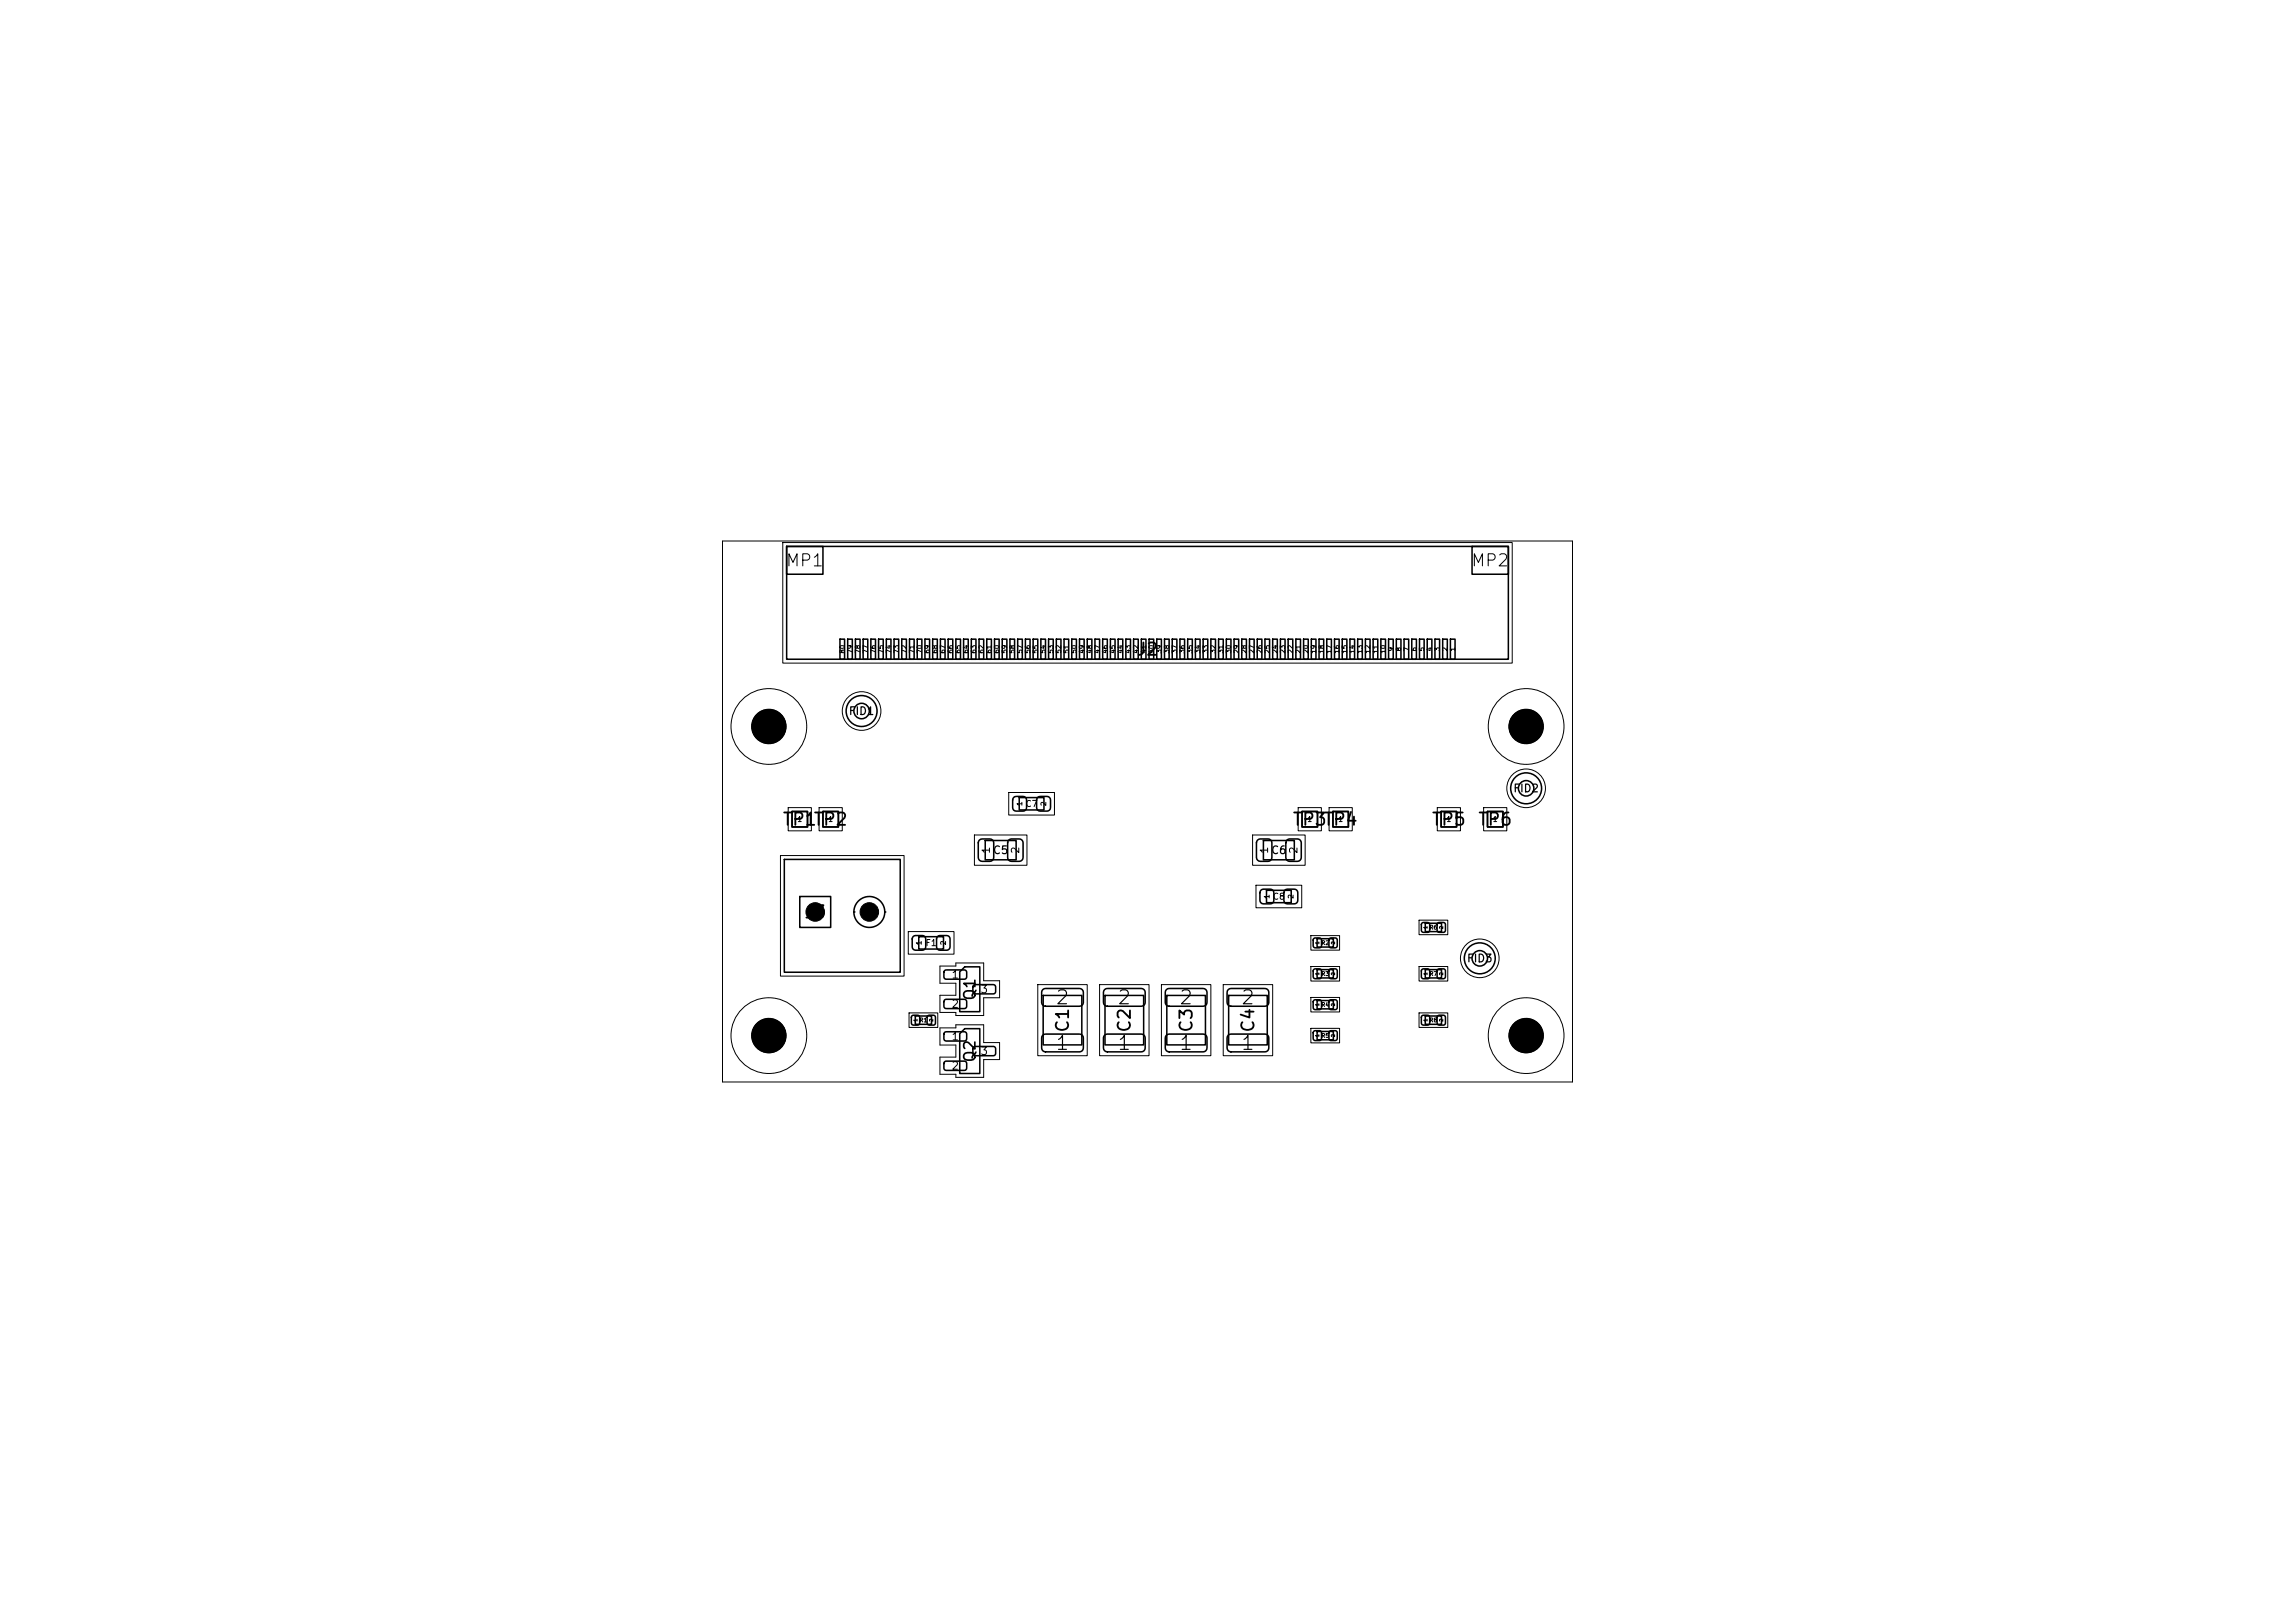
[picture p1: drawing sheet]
<svg xmlns="http://www.w3.org/2000/svg" width="297mm" height="210mm" viewBox="0 0 297 210" stroke-linecap="round" stroke-linejoin="round" font-family="sans-serif">
<defs><g id="words">
<g font-size="2">
<text x="97.3" y="95.5">H1</text>
<text x="195.3" y="95.5">H2</text>
<text x="97.3" y="135.5">H3</text>
<text x="195.3" y="135.5">H4</text>
</g>
<g font-size="1.8">
<text x="136.5" y="130.4">2</text>
<text x="144.5" y="130.4">2</text>
<text x="152.5" y="130.4">2</text>
<text x="160.5" y="130.4">2</text>
<text x="136.5" y="136.3">1</text>
<text x="144.5" y="136.3">1</text>
<text x="152.5" y="136.3">1</text>
<text x="160.5" y="136.3">1</text>
</g>
<g font-size="1.6">
<text x="101.6" y="73.7">MP1</text>
<text x="190.3" y="73.7">MP2</text>
<text x="147" y="85.2">J2</text>
<text x="101.2" y="107.2">TP1TP2</text>
<text x="167.2" y="107.2">TP3TP4</text>
<text x="185.2" y="107.2">TP5</text>
<text x="191.2" y="107.2">TP6</text>
<text x="104" y="119.2">J3</text>
<text x="138.7" y="133.7" transform="rotate(-90 138.7 133.7)">C1</text>
<text x="146.7" y="133.7" transform="rotate(-90 146.7 133.7)">C2</text>
<text x="154.7" y="133.7" transform="rotate(-90 154.7 133.7)">C3</text>
<text x="162.7" y="133.7" transform="rotate(-90 162.7 133.7)">C4</text>
</g>
<g font-size="1.4">
<text x="126.6" y="129.6" transform="rotate(-90 126.6 129.6)">Q1</text>
<text x="126.6" y="137.6" transform="rotate(-90 126.6 137.6)">Q2</text>
</g>
<g font-size="1.3">
<text x="104.7" y="119">1</text>
<text x="111.7" y="119">2</text>
</g>
<g font-size="1">
<text x="109.8" y="92.8">FID1</text>
<text x="195.8" y="102.8">FID2</text>
<text x="128.3" y="110.6" transform="rotate(-90 128.3 110.6)">1</text>
<text x="128.4" y="110.8">C5</text>
<text x="132.1" y="110.6" transform="rotate(-90 132.1 110.6)">2</text>
<text x="164.3" y="110.6" transform="rotate(-90 164.3 110.6)">1</text>
<text x="164.4" y="110.8">C6</text>
<text x="168.1" y="110.6" transform="rotate(-90 168.1 110.6)">2</text>
<text x="189.8" y="124.8">FID3</text>
<text x="123.1" y="126.9">1</text>
<text x="123.1" y="130.7">2</text>
<text x="126.8" y="128.8">3</text>
<text x="123.1" y="134.9">1</text>
<text x="126.8" y="136.8">3</text>
<text x="123.1" y="138.7">2</text>
</g>
<g font-size=".8">
<text x="132.6" y="104.6">C7</text>
<text x="164.6" y="116.6">C8</text>
<text x="119.7" y="122.6">F1</text>
</g>
<g font-size=".7">
<text x="103.1" y="106.5">1</text>
<text x="107.1" y="106.5">1</text>
<text x="169.1" y="106.5">1</text>
<text x="173.1" y="106.5">1</text>
<text x="187.1" y="106.5">1</text>
<text x="193.1" y="106.5">1</text>
</g>
<g font-size=".6">
<text x="109.5" y="84.6" transform="rotate(-90 109.5 84.6)">80</text>
<text x="110.5" y="84.6" transform="rotate(-90 110.5 84.6)">79</text>
<text x="111.5" y="84.6" transform="rotate(-90 111.5 84.6)">78</text>
<text x="112.5" y="84.6" transform="rotate(-90 112.5 84.6)">77</text>
<text x="113.5" y="84.6" transform="rotate(-90 113.5 84.6)">76</text>
<text x="114.5" y="84.6" transform="rotate(-90 114.5 84.6)">75</text>
<text x="115.5" y="84.6" transform="rotate(-90 115.5 84.6)">74</text>
<text x="116.5" y="84.6" transform="rotate(-90 116.5 84.6)">73</text>
<text x="117.5" y="84.6" transform="rotate(-90 117.5 84.6)">72</text>
<text x="118.5" y="84.6" transform="rotate(-90 118.5 84.6)">71</text>
<text x="119.5" y="84.6" transform="rotate(-90 119.5 84.6)">70</text>
<text x="120.5" y="84.6" transform="rotate(-90 120.5 84.6)">69</text>
<text x="121.5" y="84.6" transform="rotate(-90 121.5 84.6)">68</text>
<text x="122.5" y="84.6" transform="rotate(-90 122.5 84.6)">67</text>
<text x="123.5" y="84.6" transform="rotate(-90 123.5 84.6)">66</text>
<text x="124.5" y="84.6" transform="rotate(-90 124.5 84.6)">65</text>
<text x="125.5" y="84.6" transform="rotate(-90 125.5 84.6)">64</text>
<text x="126.5" y="84.6" transform="rotate(-90 126.5 84.6)">63</text>
<text x="127.5" y="84.6" transform="rotate(-90 127.5 84.6)">62</text>
<text x="128.5" y="84.6" transform="rotate(-90 128.5 84.6)">61</text>
<text x="129.5" y="84.6" transform="rotate(-90 129.5 84.6)">60</text>
<text x="130.5" y="84.6" transform="rotate(-90 130.5 84.6)">59</text>
<text x="131.5" y="84.6" transform="rotate(-90 131.5 84.6)">58</text>
<text x="132.5" y="84.6" transform="rotate(-90 132.5 84.6)">57</text>
<text x="133.5" y="84.6" transform="rotate(-90 133.5 84.6)">56</text>
<text x="134.5" y="84.6" transform="rotate(-90 134.5 84.6)">55</text>
<text x="135.5" y="84.6" transform="rotate(-90 135.5 84.6)">54</text>
<text x="136.5" y="84.6" transform="rotate(-90 136.5 84.6)">53</text>
<text x="137.5" y="84.6" transform="rotate(-90 137.5 84.6)">52</text>
<text x="138.5" y="84.6" transform="rotate(-90 138.5 84.6)">51</text>
<text x="139.5" y="84.6" transform="rotate(-90 139.5 84.6)">50</text>
<text x="140.5" y="84.6" transform="rotate(-90 140.5 84.6)">49</text>
<text x="141.5" y="84.6" transform="rotate(-90 141.5 84.6)">48</text>
<text x="142.5" y="84.6" transform="rotate(-90 142.5 84.6)">47</text>
<text x="143.5" y="84.6" transform="rotate(-90 143.5 84.6)">46</text>
<text x="144.5" y="84.6" transform="rotate(-90 144.5 84.6)">45</text>
<text x="145.5" y="84.6" transform="rotate(-90 145.5 84.6)">44</text>
<text x="146.5" y="84.6" transform="rotate(-90 146.5 84.6)">43</text>
<text x="147.5" y="84.6" transform="rotate(-90 147.5 84.6)">42</text>
<text x="148.5" y="84.6" transform="rotate(-90 148.5 84.6)">41</text>
<text x="149.5" y="84.6" transform="rotate(-90 149.5 84.6)">40</text>
<text x="150.5" y="84.6" transform="rotate(-90 150.5 84.6)">39</text>
<text x="151.5" y="84.6" transform="rotate(-90 151.5 84.6)">38</text>
<text x="152.5" y="84.6" transform="rotate(-90 152.5 84.6)">37</text>
<text x="153.5" y="84.6" transform="rotate(-90 153.5 84.6)">36</text>
<text x="154.5" y="84.6" transform="rotate(-90 154.5 84.6)">35</text>
<text x="155.5" y="84.6" transform="rotate(-90 155.5 84.6)">34</text>
<text x="156.5" y="84.6" transform="rotate(-90 156.5 84.6)">33</text>
<text x="157.5" y="84.6" transform="rotate(-90 157.5 84.6)">32</text>
<text x="158.5" y="84.6" transform="rotate(-90 158.5 84.6)">31</text>
<text x="159.5" y="84.6" transform="rotate(-90 159.5 84.6)">30</text>
<text x="160.5" y="84.6" transform="rotate(-90 160.5 84.6)">29</text>
<text x="161.5" y="84.6" transform="rotate(-90 161.5 84.6)">28</text>
<text x="162.5" y="84.6" transform="rotate(-90 162.5 84.6)">27</text>
<text x="163.5" y="84.6" transform="rotate(-90 163.5 84.6)">26</text>
<text x="164.5" y="84.6" transform="rotate(-90 164.5 84.6)">25</text>
<text x="165.5" y="84.6" transform="rotate(-90 165.5 84.6)">24</text>
<text x="166.5" y="84.6" transform="rotate(-90 166.5 84.6)">23</text>
<text x="167.5" y="84.6" transform="rotate(-90 167.5 84.6)">22</text>
<text x="168.5" y="84.6" transform="rotate(-90 168.5 84.6)">21</text>
<text x="169.5" y="84.6" transform="rotate(-90 169.5 84.6)">20</text>
<text x="170.5" y="84.6" transform="rotate(-90 170.5 84.6)">19</text>
<text x="171.5" y="84.6" transform="rotate(-90 171.5 84.6)">18</text>
<text x="172.5" y="84.6" transform="rotate(-90 172.5 84.6)">17</text>
<text x="173.5" y="84.6" transform="rotate(-90 173.5 84.6)">16</text>
<text x="174.5" y="84.6" transform="rotate(-90 174.5 84.6)">15</text>
<text x="175.5" y="84.6" transform="rotate(-90 175.5 84.6)">14</text>
<text x="176.5" y="84.6" transform="rotate(-90 176.5 84.6)">13</text>
<text x="177.5" y="84.6" transform="rotate(-90 177.5 84.6)">12</text>
<text x="178.5" y="84.6" transform="rotate(-90 178.5 84.6)">11</text>
<text x="179.5" y="84.6" transform="rotate(-90 179.5 84.6)">10</text>
<text x="180.5" y="84.3" transform="rotate(-90 180.5 84.3)">9</text>
<text x="181.5" y="84.3" transform="rotate(-90 181.5 84.3)">8</text>
<text x="182.5" y="84.3" transform="rotate(-90 182.5 84.3)">7</text>
<text x="183.5" y="84.3" transform="rotate(-90 183.5 84.3)">6</text>
<text x="184.5" y="84.3" transform="rotate(-90 184.5 84.3)">5</text>
<text x="185.5" y="84.3" transform="rotate(-90 185.5 84.3)">4</text>
<text x="186.5" y="84.3" transform="rotate(-90 186.5 84.3)">3</text>
<text x="187.5" y="84.3" transform="rotate(-90 187.5 84.3)">2</text>
<text x="188.5" y="84.3" transform="rotate(-90 188.5 84.3)">1</text>
<text x="132.4" y="104.4" transform="rotate(-90 132.4 104.4)">1</text>
<text x="135.5" y="104.4" transform="rotate(-90 135.5 104.4)">2</text>
<text x="164.4" y="116.4" transform="rotate(-90 164.4 116.4)">1</text>
<text x="167.5" y="116.4" transform="rotate(-90 167.5 116.4)">2</text>
<text x="119.4" y="122.4" transform="rotate(-90 119.4 122.4)">1</text>
<text x="122.6" y="122.4" transform="rotate(-90 122.6 122.4)">2</text>
</g>
<g font-size=".5">
<text x="170.9" y="122.4">R2</text>
<text x="184.9" y="120.4">R6</text>
<text x="170.9" y="126.4">R3</text>
<text x="170.9" y="130.4">R4</text>
<text x="184.9" y="126.4">R7</text>
<text x="118.9" y="132.4">R1</text>
<text x="170.9" y="134.4">R5</text>
<text x="184.9" y="132.4">R8</text>
</g>
<g font-size=".4">
<text x="170.8" y="122.2" transform="rotate(-90 170.8 122.2)">1</text>
<text x="172.8" y="122.2" transform="rotate(-90 172.8 122.2)">2</text>
<text x="184.8" y="120.2" transform="rotate(-90 184.8 120.2)">1</text>
<text x="186.8" y="120.2" transform="rotate(-90 186.8 120.2)">2</text>
<text x="170.8" y="130.2" transform="rotate(-90 170.8 130.2)">1</text>
<text x="170.8" y="126.2" transform="rotate(-90 170.8 126.2)">1</text>
<text x="172.8" y="130.2" transform="rotate(-90 172.8 130.2)">2</text>
<text x="172.8" y="126.2" transform="rotate(-90 172.8 126.2)">2</text>
<text x="184.8" y="126.2" transform="rotate(-90 184.8 126.2)">1</text>
<text x="186.8" y="126.2" transform="rotate(-90 186.8 126.2)">2</text>
<text x="118.8" y="132.2" transform="rotate(-90 118.8 132.2)">1</text>
<text x="120.8" y="132.2" transform="rotate(-90 120.8 132.2)">2</text>
<text x="170.8" y="134.2" transform="rotate(-90 170.8 134.2)">1</text>
<text x="172.8" y="134.2" transform="rotate(-90 172.8 134.2)">2</text>
<text x="184.8" y="132.2" transform="rotate(-90 184.8 132.2)">1</text>
<text x="186.8" y="132.2" transform="rotate(-90 186.8 132.2)">2</text>
</g>
</g></defs>
<g fill="none" stroke="#000" stroke-width=".2">
<path d="M101.8 70.7h93.4v14.6h-93.4zM101.8 70.7h4.7v3.6h-4.7zM190.5 70.7h4.7v3.6h-4.7zM108.7 82.7h.6v2.6h-.6zM109.7 82.7h.6v2.6h-.6zM110.7 82.7h.6v2.6h-.6zM111.7 82.7h.6v2.6h-.6zM112.7 82.7h.6v2.6h-.6zM113.7 82.7h.6v2.6h-.6zM114.7 82.7h.6v2.6h-.6zM115.7 82.7h.6v2.6h-.6zM116.7 82.7h.6v2.6h-.6z"/>
<path d="M117.7 82.7h.6v2.6h-.6zM118.7 82.7h.6v2.6h-.6zM119.7 82.7h.6v2.6h-.6zM120.7 82.7h.6v2.6h-.6zM121.7 82.7h.6v2.6h-.6zM122.7 82.7h.6v2.6h-.6zM123.7 82.7h.6v2.6h-.6zM124.7 82.7h.6v2.6h-.6zM125.7 82.7h.6v2.6h-.6zM126.7 82.7h.6v2.6h-.6zM127.7 82.7h.6v2.6h-.6zM128.7 82.7h.6v2.6h-.6z"/>
<path d="M129.7 82.7h.6v2.6h-.6zM130.7 82.7h.6v2.6h-.6zM131.7 82.7h.6v2.6h-.6zM132.7 82.7h.6v2.6h-.6zM133.7 82.7h.6v2.6h-.6zM134.7 82.7h.6v2.6h-.6zM135.7 82.7h.6v2.6h-.6zM136.7 82.7h.6v2.6h-.6zM137.7 82.7h.6v2.6h-.6zM138.7 82.7h.6v2.6h-.6zM139.7 82.7h.6v2.6h-.6zM140.7 82.7h.6v2.6h-.6z"/>
<path d="M141.7 82.7h.6v2.6h-.6zM142.7 82.7h.6v2.6h-.6zM143.7 82.7h.6v2.6h-.6zM144.7 82.7h.6v2.6h-.6zM145.7 82.7h.6v2.6h-.6zM146.7 82.7h.6v2.6h-.6zM147.7 82.7h.6v2.6h-.6zM148.7 82.7h.6v2.6h-.6zM149.7 82.7h.6v2.6h-.6zM150.7 82.7h.6v2.6h-.6zM151.7 82.7h.6v2.6h-.6zM152.7 82.7h.6v2.6h-.6z"/>
<path d="M153.7 82.7h.6v2.6h-.6zM154.7 82.7h.6v2.6h-.6zM155.7 82.7h.6v2.6h-.6zM156.7 82.7h.6v2.6h-.6zM157.7 82.7h.6v2.6h-.6zM158.7 82.7h.6v2.6h-.6zM159.7 82.7h.6v2.6h-.6zM160.7 82.7h.6v2.6h-.6zM161.7 82.7h.6v2.6h-.6zM162.7 82.7h.6v2.6h-.6zM163.7 82.7h.6v2.6h-.6zM164.7 82.7h.6v2.6h-.6z"/>
<path d="M165.7 82.7h.6v2.6h-.6zM166.7 82.7h.6v2.6h-.6zM167.7 82.7h.6v2.6h-.6zM168.7 82.7h.6v2.6h-.6zM169.7 82.7h.6v2.6h-.6zM170.7 82.7h.6v2.6h-.6zM171.7 82.7h.6v2.6h-.6zM172.7 82.7h.6v2.6h-.6zM173.7 82.7h.6v2.6h-.6zM174.7 82.7h.6v2.6h-.6zM175.7 82.7h.6v2.6h-.6zM176.7 82.7h.6v2.6h-.6z"/>
<path d="M177.7 82.7h.6v2.6h-.6zM178.7 82.7h.6v2.6h-.6zM179.7 82.7h.6v2.6h-.6zM180.7 82.7h.6v2.6h-.6zM181.7 82.7h.6v2.6h-.6zM182.7 82.7h.6v2.6h-.6zM183.7 82.7h.6v2.6h-.6zM184.7 82.7h.6v2.6h-.6zM185.7 82.7h.6v2.6h-.6zM186.7 82.7h.6v2.6h-.6zM187.7 82.7h.6v2.6h-.6zM101.5 111.2h15v14.6h-15z"/>
<path d="M102.5 105h2v2h-2zM103.5 116h4v4h-4zM106.5 105h2v2h-2zM110.5 118h.1M110.5 118a2 2 0 0 0 2 2 2 2 0 0 0 2-2M110.5 118a2 2 0 0 1 2-2 2 2 0 0 1 2 2M114.5 118h.1M126.7 108.7l.4-.1h1a.5 .5 0 0 1 .5 .5v1.9a.5 .5 0 0 1-.5 .5h-1a.5 .5 0 0 1-.5-.5v-1.9zM127.5 108.8h4v2.5h-4zM130.5 108.7l.4-.1h1a.5 .5 0 0 1 .5 .5v1.9a.5 .5 0 0 1-.5 .5h-1a.5 .5 0 0 1-.5-.5v-1.9zM131.2 103.2l.3-.1h.9a.45 .45 0 0 1 .5 .4v1a.45 .45 0 0 1-.5 .5h-.9a.45 .45 0 0 1-.4-.5v-1zM131.9 103.2h3.2v1.6h-3.2z"/>
<path d="M134.3 103.2l.3-.1h.9a.45 .45 0 0 1 .5 .4v1a.45 .45 0 0 1-.5 .5h-.9a.45 .45 0 0 1-.4-.5v-1zM162.7 108.7l.4-.1h1a.5 .5 0 0 1 .5 .5v1.9a.5 .5 0 0 1-.5 .5h-1a.5 .5 0 0 1-.5-.5v-1.9zM163.2 115.2l.3-.1h.9a.45 .45 0 0 1 .5 .4v1a.45 .45 0 0 1-.5 .5h-.9a.45 .45 0 0 1-.4-.5v-1zM163.5 108.8h4v2.5h-4zM163.9 115.2h3.2v1.6h-3.2zM166.3 115.2l.3-.1h.9a.45 .45 0 0 1 .5 .4v1a.45 .45 0 0 1-.5 .5h-.9a.45 .45 0 0 1-.4-.5v-1zM166.5 108.7l.4-.1h1a.5 .5 0 0 1 .5 .5v1.9a.5 .5 0 0 1-.5 .5h-1a.5 .5 0 0 1-.5-.5v-1.9zM168.5 105h2v2h-2zM172.5 105h2v2h-2zM184 119.4h.2h.7l.1 .2-.1 1h-.1h-.8l-.1-.2zM184.5 119.5h2.1v1h-2.1zM186.1 119.4h.2h.7l.1 .2-.1 1h-.2h-.7l-.1-.2z"/>
<path d="M186.5 105h2v2h-2zM192.5 105h2v2h-2zM118 131.4h.2h.7l.1 .2-.1 1h-.1h-.8l-.1-.2zM118.2 121.2l.3-.1h.9a.44 .44 0 0 1 .4 .4v1a.44 .44 0 0 1-.4 .5h-.9a.44 .44 0 0 1-.4-.5v-1zM118.5 131.5h2.1v1h-2.1zM118.9 121.2h3.2v1.6h-3.2zM120.1 131.4h.2h.7l.1 .2-.1 1h-.2h-.7l-.1-.2zM121.3 121.2l.3-.1h.9a.44 .44 0 0 1 .5 .4v1a.44 .44 0 0 1-.5 .5h-.9a.44 .44 0 0 1-.4-.5v-1zM122.2 133.6l.3-.1h2.4l.2 .3v.7l-.3 .2h-2.5l-.1-.3zM122.2 137.4l.3-.1h2.4l.2 .3v.7l-.3 .2h-2.5l-.1-.3zM122.2 125.6l.3-.1h2.4l.2 .3v.7l-.3 .2h-2.5l-.1-.3zM122.2 129.4l.3-.1h2.4l.2 .3v.7l-.3 .2h-2.5l-.1-.3z"/>
<path d="M124.9 133.1h1.9v5.8h-2.6v-5.1zM124.9 125.1h1.9v5.8h-2.6v-5.1zM126 135.5l.2-.1h2.5l.2 .3-.1 .7-.2 .2h-2.5l-.2-.3zM126 127.5l.2-.1h2.5l.2 .3-.1 .7-.2 .2h-2.5l-.2-.3zM134.9 133.9l.4-.1h4.4a.5 .5 0 0 1 .5 .5v1.3a.5 .5 0 0 1-.5 .5h-4.4a.5 .5 0 0 1-.5-.5v-1.3zM134.9 128.1l.4-.2h4.4a.5 .5 0 0 1 .5 .5v1.3a.5 .5 0 0 1-.5 .5h-4.4a.5 .5 0 0 1-.5-.5v-1.3zM135 128.8h5v6.4h-5zM142.9 133.9l.4-.1h4.4a.5 .5 0 0 1 .5 .5v1.3a.5 .5 0 0 1-.5 .5h-4.4a.5 .5 0 0 1-.5-.5v-1.3zM142.9 128.1l.4-.2h4.4a.5 .5 0 0 1 .5 .5v1.3a.5 .5 0 0 1-.5 .5h-4.4a.5 .5 0 0 1-.5-.5v-1.3zM143 128.8h5v6.4h-5zM150.9 133.9l.4-.1h4.4a.5 .5 0 0 1 .5 .5v1.3a.5 .5 0 0 1-.5 .5h-4.4a.5 .5 0 0 1-.5-.5v-1.3zM150.9 128.1l.4-.2h4.4a.5 .5 0 0 1 .5 .5v1.3a.5 .5 0 0 1-.5 .5h-4.4a.5 .5 0 0 1-.5-.5v-1.3z"/>
<path d="M151 128.8h5v6.4h-5zM158.9 133.9l.4-.1h4.4a.5 .5 0 0 1 .5 .5v1.3a.5 .5 0 0 1-.5 .5h-4.4a.5 .5 0 0 1-.5-.5v-1.3zM158.9 128.1l.4-.2h4.4a.5 .5 0 0 1 .5 .5v1.3a.5 .5 0 0 1-.5 .5h-4.4a.5 .5 0 0 1-.5-.5v-1.3zM159 128.8h5v6.4h-5zM170 125.4h.2h.7l.1 .2-.1 1h-.1h-.8l-.1-.2zM170 121.4h.2h.7l.1 .2-.1 1h-.1h-.8l-.1-.2zM170 133.4h.2h.7l.1 .2-.1 1h-.1h-.8l-.1-.2zM170 129.4h.2h.7l.1 .2-.1 1h-.1h-.8l-.1-.2zM170.5 125.5h2.1v1h-2.1zM170.5 121.5h2.1v1h-2.1zM170.5 133.5h2.1v1h-2.1zM170.5 129.5h2.1v1h-2.1z"/>
<path d="M172.1 125.4h.2h.7l.1 .2-.1 1h-.2h-.7l-.1-.2zM172.1 121.4h.2h.7l.1 .2-.1 1h-.2h-.7l-.1-.2zM172.1 133.4h.2h.7l.1 .2-.1 1h-.2h-.7l-.1-.2zM172.1 129.4h.2h.7l.1 .2-.1 1h-.2h-.7l-.1-.2zM184 125.4h.2h.7l.1 .2-.1 1h-.1h-.8l-.1-.2zM184 131.4h.2h.7l.1 .2-.1 1h-.1h-.8l-.1-.2zM184.5 125.5h2.1v1h-2.1zM184.5 131.5h2.1v1h-2.1zM186.1 125.4h.2h.7l.1 .2-.1 1h-.2h-.7l-.1-.2zM186.1 131.4h.2h.7l.1 .2-.1 1h-.2h-.7l-.1-.2z"/>
<circle cx="99.5" cy="94" r="2.2"/>
<circle cx="111.5" cy="92" r="1"/>
<circle cx="111.5" cy="92" r="2"/>
<circle cx="197.5" cy="94" r="2.2"/>
<circle cx="197.5" cy="102" r="1"/>
<circle cx="197.5" cy="102" r="2"/>
<circle cx="99.5" cy="134" r="2.2"/>
<circle cx="191.5" cy="124" r="2"/>
<circle cx="191.5" cy="124" r="1"/>
<circle cx="197.5" cy="134" r="2.2"/>
</g>
<g fill="none" stroke="#000" stroke-width=".13">
<path d="M93.5 70h110v70h-110zM101.3 70.2h94.4v15.6h-94.4zM101 110.7h16v15.6h-16zM102 104.5h3v3h-3zM106 104.5h3v3h-3zM126.1 108h6.8v4h-6.8zM130.5 102.5h6v3h-6zM162.1 108h6.8v4h-6.8zM162.5 114.5h6v3h-6zM168 104.5h3v3h-3zM172 104.5h3v3h-3zM183.6 119.1h3.8v1.8h-3.8z"/>
<path d="M186 104.5h3v3h-3zM192 104.5h3v3h-3zM117.5 120.5h6v3h-6zM117.6 131.1h3.8v1.8h-3.8zM121.6 133h2.1v-.4h3.6v2.3h2.1v2.2h-2.1v2.3h-3.6v-.4h-2.1v-2.2h2.1v-1.6h-2.1zM121.6 125h2.1v-.4h3.6v2.3h2.1v2.2h-2.1v2.3h-3.6v-.4h-2.1v-2.2h2.1v-1.6h-2.1zM134.3 127.4h6.4v9.2h-6.4zM142.3 127.4h6.4v9.2h-6.4zM150.3 127.4h6.4v9.2h-6.4zM158.3 127.4h6.4v9.2h-6.4zM169.6 125.1h3.8v1.8h-3.8zM169.6 121.1h3.8v1.8h-3.8z"/>
<path d="M169.6 133.1h3.8v1.8h-3.8zM169.6 129.1h3.8v1.8h-3.8zM183.6 125.1h3.8v1.8h-3.8zM183.6 131.1h3.8v1.8h-3.8z"/>
<circle cx="99.5" cy="94" r="4.9"/>
<circle cx="111.5" cy="92" r="2.5"/>
<circle cx="197.5" cy="94" r="4.9"/>
<circle cx="197.5" cy="102" r="2.5"/>
<circle cx="99.5" cy="134" r="4.9"/>
<circle cx="191.5" cy="124" r="2.5"/>
<circle cx="197.5" cy="134" r="4.9"/>
</g>
<g fill="#000" stroke="#000" stroke-width=".13">
<circle cx="99.5" cy="94" r="2.2"/>
<circle cx="197.5" cy="94" r="2.2"/>
<circle cx="105.5" cy="118" r="1.2"/>
<circle cx="112.5" cy="118" r="1.2"/>
<circle cx="99.5" cy="134" r="2.2"/>
<circle cx="197.5" cy="134" r="2.2"/>
</g>
<use href="#words"/>
</svg>
